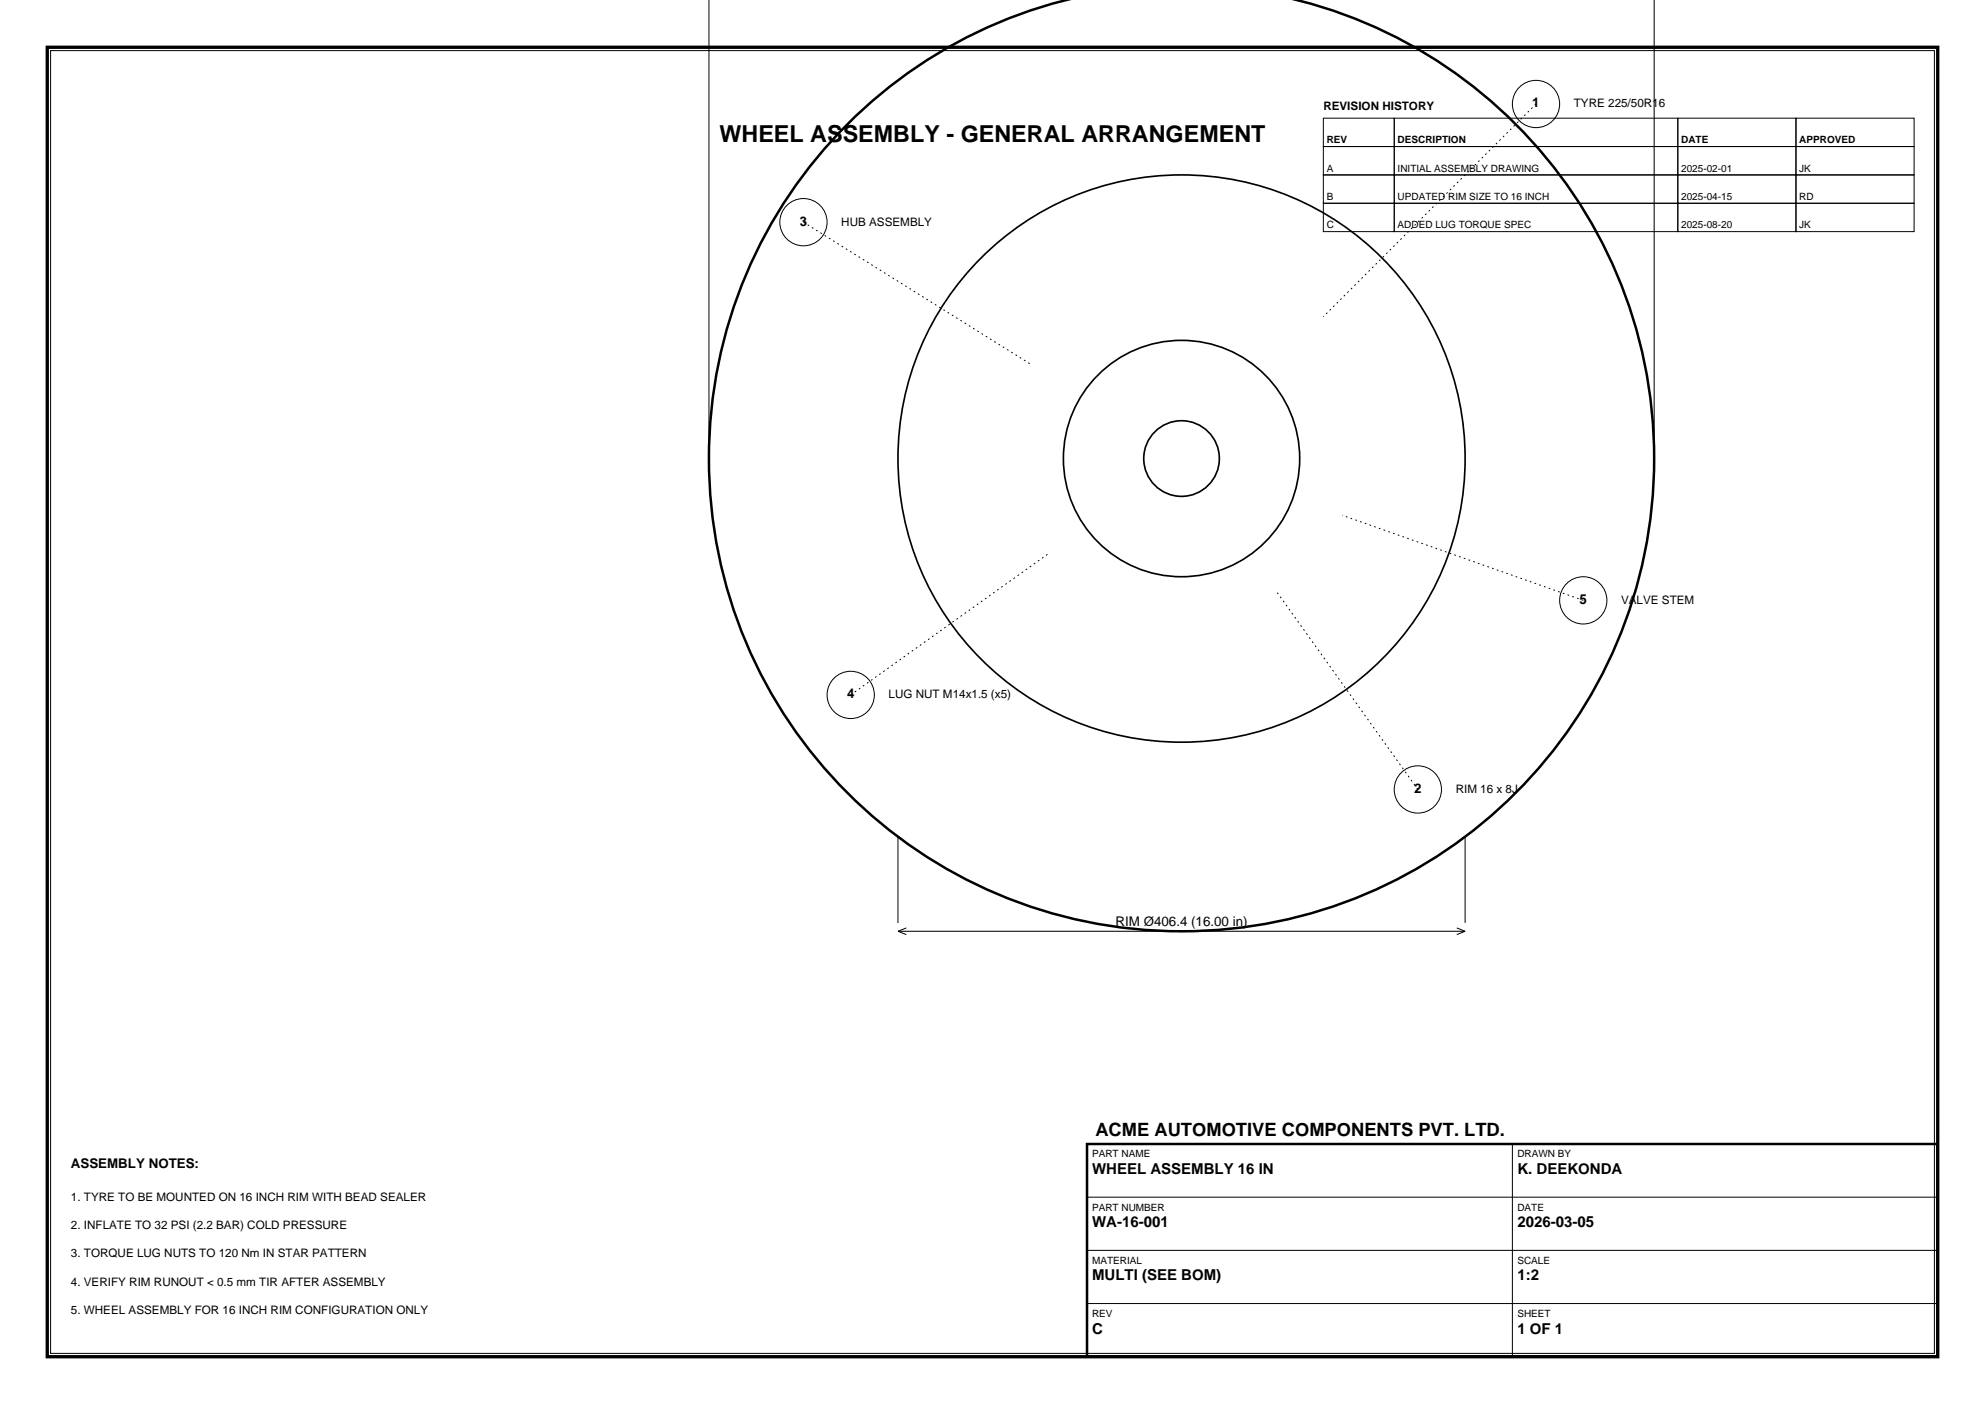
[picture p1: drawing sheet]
<svg xmlns="http://www.w3.org/2000/svg" width="420mm" height="297mm" viewBox="0 0 420 297" stroke-linecap="round" stroke-linejoin="round" font-family="sans-serif">
<defs><g id="words">
<text font-size="4.9" x="152.2" y="30">WHEEL ASSEMBLY - GENERAL ARRANGEMENT</text>
<text font-size="3.9" x="231.8" y="240.2">ACME AUTOMOTIVE COMPONENTS PVT. LTD.</text>
<g font-size="3.2">
<text x="231.1" y="248.4">WHEEL ASSEMBLY 16 IN</text>
<text x="321.1" y="248.4">K. DEEKONDA</text>
<text x="231.1" y="259.6">WA-16-001</text>
<text x="321.1" y="259.6">2026-03-05</text>
<text x="231.1" y="270.9">MULTI (SEE BOM)</text>
<text x="321.1" y="270.9">1:2</text>
<text x="231.1" y="282.1">C</text>
<text x="321.1" y="282.1">1 OF 1</text>
</g>
<g font-size="2.8">
<text x="324.2" y="22.7">1</text>
<text x="169.2" y="47.7">3</text>
<text x="334.2" y="127.7">5</text>
<text x="179.2" y="147.7">4</text>
<text x="299.2" y="167.7">2</text>
<text x="236" y="195.9">RIM Ø406.4 (16.00 in)</text>
<text x="15" y="247">ASSEMBLY NOTES:</text>
</g>
<g font-size="2.5">
<text x="280" y="23.2">REVISION HISTORY</text>
<text x="333" y="22.7">TYRE 225/50R16</text>
<text x="178" y="47.7">HUB ASSEMBLY</text>
<text x="343" y="127.7">VALVE STEM</text>
<text x="188" y="147.7">LUG NUT M14x1.5 (x5)</text>
<text x="308" y="167.7">RIM 16 x 8J</text>
<text x="15" y="254">1. TYRE TO BE MOUNTED ON 16 INCH RIM WITH BEAD SEALER</text>
<text x="15" y="260">2. INFLATE TO 32 PSI (2.2 BAR) COLD PRESSURE</text>
<text x="15" y="266">3. TORQUE LUG NUTS TO 120 Nm IN STAR PATTERN</text>
<text x="15" y="272">4. VERIFY RIM RUNOUT &lt; 0.5 mm TIR AFTER ASSEMBLY</text>
<text x="15" y="278">5. WHEEL ASSEMBLY FOR 16 INCH RIM CONFIGURATION ONLY</text>
</g>
<g font-size="2.1">
<text x="280.7" y="30.3">REV</text>
<text x="295.7" y="30.3">DESCRIPTION</text>
<text x="355.7" y="30.3">DATE</text>
<text x="380.7" y="30.3">APPROVED</text>
<text x="280.7" y="36.3">A</text>
<text x="295.7" y="36.3">INITIAL ASSEMBLY DRAWING</text>
<text x="355.7" y="36.3">2025-02-01</text>
<text x="380.7" y="36.3">JK</text>
<text x="280.7" y="42.3">B</text>
<text x="295.7" y="42.3">UPDATED RIM SIZE TO 16 INCH</text>
<text x="355.7" y="42.3">2025-04-15</text>
<text x="380.7" y="42.3">RD</text>
<text x="280.7" y="48.3">C</text>
<text x="295.7" y="48.3">ADDED LUG TORQUE SPEC</text>
<text x="355.7" y="48.3">2025-08-20</text>
<text x="380.7" y="48.3">JK</text>
<text x="231.1" y="244.8">PART NAME</text>
<text x="321.1" y="244.8">DRAWN BY</text>
<text x="231.1" y="256.1">PART NUMBER</text>
<text x="321.1" y="256.1">DATE</text>
<text x="231.1" y="267.3">MATERIAL</text>
<text x="321.1" y="267.3">SCALE</text>
<text x="231.1" y="278.6">REV</text>
<text x="321.1" y="278.6">SHEET</text>
</g>
</g></defs>
<path d="M10 10h400v277h-400z" fill="none" stroke="#000" stroke-width=".71" stroke-linecap="butt"/>
<g fill="none" stroke="#000" stroke-width=".21">
<path d="M150 0v97M350 0v97M10.7 10.7h398.6v275.6h-398.6zM280 25h15v6h-15zM280 31h15v6h-15zM280 37h15v6h-15zM295 25h60v6h-60zM295 31h60v6h-60zM295 37h60v6h-60zM355 25h25v6h-25zM355 31h25v6h-25zM355 37h25v6h-25z"/>
<path d="M380 25h25v6h-25zM380 31h25v6h-25zM380 37h25v6h-25zM280 43h15v6h-15zM295 43h60v6h-60zM355 43h25v6h-25zM380 43h25v6h-25zM190 177v18.2M310 177v18.2M190 197h120M190 197l1.8 .7M191.8 196.3l-1.8 .7"/>
<path d="M308.2 196.3l1.8 .7M310 197l-1.8 .7M230 253.3h180M320 242v45M230 275.8h180M230 264.5h180"/>
<circle cx="325" cy="22" r="5"/>
<circle cx="170" cy="47" r="5"/>
<circle cx="335" cy="127" r="5"/>
<circle cx="180" cy="147" r="5"/>
<circle cx="300" cy="167" r="5"/>
</g>
<path d="M226 -.1a100 100 0 0 0-62.2 147.8 100 100 0 0 0 159.3 17.6 100 100 0 0 0-28.3-157.7 94.4 94.4 0 0 0-20.8-7.7M230 242h180v45h-180z" fill="none" stroke="#000" stroke-width=".53"/>
<g fill="none" stroke="#000" stroke-width=".35">
<circle cx="250" cy="97" r="60"/>
<circle cx="250" cy="97" r="25"/>
<circle cx="250" cy="97" r="8"/>
</g>
<path d="M325 22l-45 45M170 47l48 30M335 127l-51-18M180 147l42-30M300 167l-30-42" fill="none" stroke="#000" stroke-width=".21" stroke-dasharray=".4 .7" stroke-linecap="butt"/>
<use href="#words"/>
</svg>
